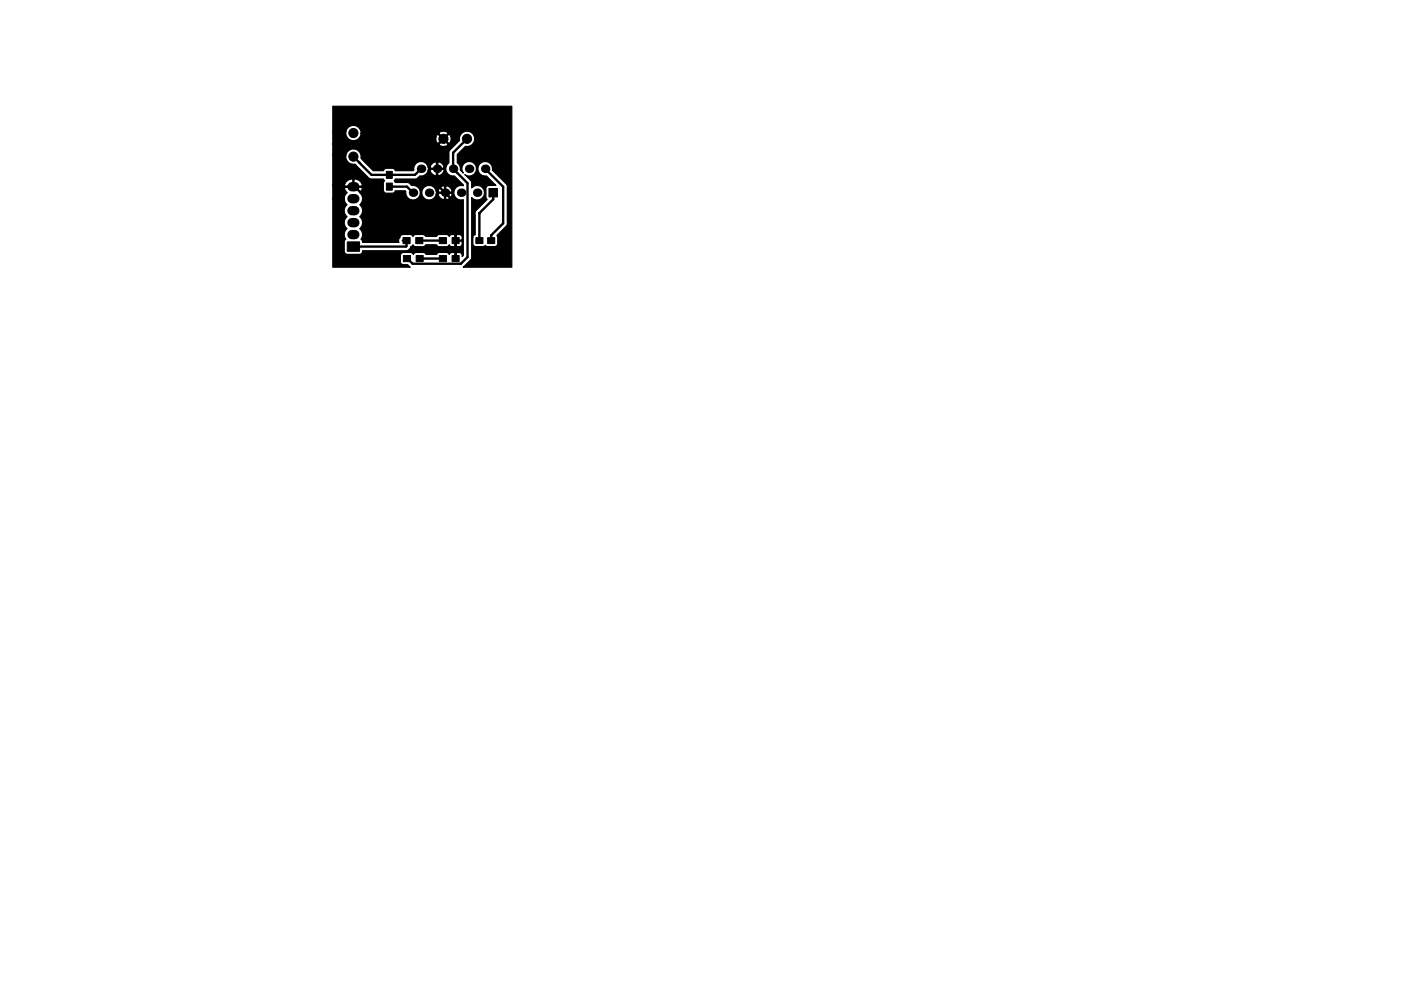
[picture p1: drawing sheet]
<svg xmlns="http://www.w3.org/2000/svg" width="297mm" height="210mm" viewBox="0 0 297 210" stroke-linecap="round" stroke-linejoin="round" font-family="sans-serif">
<g fill="#000" stroke="#000" stroke-width=".21">
<path d="M81.9 36.3h1.3v1.5h-1.3zM81.9 38.8h1.3v1.5h-1.3zM103.7 40h1.8v1.8h-1.8zM73.6 51.3h2.6v2h-2.6zM85.4 50.4h1.6v1.3h-1.6zM85.5 54.2h1.5v1.3h-1.5zM88.1 50.4h1.6v1.3h-1.6zM88.2 54.2h1.5v1.3h-1.5zM93.1 54.2h1.6v1.3h-1.6zM93.1 50.4h1.6v1.3h-1.6zM95.8 54.2h1.6v1.3h-1.6zM95.8 50.4h1.6v1.3h-1.6z"/>
<path d="M100.9 50.4h1.5v1.3h-1.5zM103.4 50.4h1.5v1.3h-1.5z"/>
<circle cx="74.9" cy="28.2" r=".97"/>
<circle cx="74.9" cy="33.2" r=".98"/>
<circle cx="94" cy="29.5" r=".97"/>
<circle cx="99" cy="29.5" r=".97"/>
</g>
<g fill="#000">
<circle cx="89.3" cy="35.8" r=".9"/>
<circle cx="92.7" cy="35.8" r=".9"/>
<circle cx="96.1" cy="35.8" r=".9"/>
<circle cx="99.5" cy="35.8" r=".9"/>
<circle cx="102.9" cy="35.8" r=".9"/>
<circle cx="87.6" cy="40.9" r=".9"/>
<circle cx="91" cy="40.9" r=".9"/>
<circle cx="94.4" cy="40.9" r=".9"/>
<circle cx="97.8" cy="40.9" r=".9"/>
<circle cx="101.2" cy="40.9" r=".9"/>
</g>
<path d="M74.6 39.6h.6M74.6 49.8h.6M74.6 47.2h.6M74.6 44.7h.6M74.6 42.2h.6" fill="none" stroke="#000" stroke-width="2"/>
<path d="M73.7 39.6h.3M74.9 33.2l3.9 3.9h9.2l1.3-1.3M74.9 39.6h.3l5.1 5.1h16.3M76.2 34.5h.1M82.5 39.6h3.8l1.3 1.3M94 29.5l-1.3 1.3v8.4l3.9 3.9v11.8M99 29.5l-2.9 2.9v3.4l3 3.1v15.6l-1.4 1.5h-10.2l-1.2-1.1M102.9 35.8l3.8 3.8v7.8l-2.6 2.5v1.1M85.4 51h.8v1.2l-.1 .1h-11.2M88.9 51h5M89 54.9h4.9M104.6 40.9v1.4l-3 3v5.7h.2" fill="none" stroke="#000" stroke-width=".5"/>
<path d="M70.6 22.5h37.9v34.2h-10.3l1.8-1.8v-4.5h.2l.1 1.5 .3 .4h1.8l.5-.2 .5 .2h1.7l.4-.6v-1.3l-.2-.4 2.2-2.3v-8.4l-3.1-3.2v-.3a1.56 1.56 0 0 0-1.6-1.6 1.56 1.56 0 0 0-1.5 1.7 1.56 1.56 0 0 0 1.8 1.4l2.1 2h-1.5a.65 .65 0 0 0-.7 .7v1.8l.3 .5-2.5 2.6v4.9l-.4 .2-.2 .4h-.2l.1-8.4a1.56 1.56 0 0 0 2.2 0 1.56 1.56 0 0 0-.1-2.2 1.56 1.56 0 0 0-2.2 .1v-1.4l-1.4-1.5 .3 .3a1.56 1.56 0 0 0 2.2-1.3 1.56 1.56 0 0 0-2-1.7 1.56 1.56 0 0 0-.9 2.4l-.6-.6a1.39 1.39 0 0 0-.6-1.5v-1.8l1.7-1.7a1.64 1.64 0 0 0 2-1.5 1.64 1.64 0 0 0-1.8-1.8 1.64 1.64 0 0 0-1.5 2l-2.2 2.3v2.5l-.2 .1a1.61 1.61 0 0 0-.3 1.9 1.61 1.61 0 0 0 1.7 .8l1.8 1.8v.2a1.55 1.55 0 0 0-2 1.5 1.55 1.55 0 0 0 2 1.5v11.8l-.2 .2a.68 .68 0 0 0-.5-.8h-.6l-.2 .1v1.3h-.2v-1.3l-.2-.1h-.6l-.4 .4-.2-.2-.4-.2h-1.6l-.6 .4h-2.2l-.6-.4h-1.5l-.6 .4-.6-.4h-1.5a.65 .65 0 0 0-.6 .6v1.3l.2 .5 .4 .2h.9l.6 .5h-16.4v-14.5h2.4l.1 .6 .5 .6a1.6 1.6 0 0 0 0 2.6 1.6 1.6 0 0 0 0 2.5 1.57 1.57 0 0 0-.3 2.3l-.3 .5v2a.65 .65 0 0 0 .6 .7l2.9-.1 .3-.3 .1-.4h9.2a1.56 1.56 0 0 0 1.1-.9l.3-.4 .6 .4h1.6l.6-.4h2.2l.6 .4h1.6l.4-.1 .2-.3 .4 .4h.6l.2-.1v-1h.2v1l.2 .1h.6l.4-.2 .1-.8-.2-.1h-1.3v-1.3h.2v1h1.1l.2-.1v-.5l-.5-.5h-.6l-.2 .1-1-.1-.4 .4-.2-.3-.4-.1h-1.6l-.6 .4h-2.2l-.6-.4h-1.6l-.6 .4-.5-.4h-1.8a1.92 1.92 0 0 0-.6 1.6h-7.7l-.1-.3-.3-.3 .3-.4a1.59 1.59 0 0 0-.5-1.9 1.6 1.6 0 0 0 0-2.5 1.6 1.6 0 0 0 0-2.6 1.6 1.6 0 0 0-.1-2.5l.6-.8-.1-.4h-3.5l-.1 .4 .5 .8-.5 .6-.1 .7h-2.4v-3h2.4l.2 .3h1.6v-1.5h.3v1.5h1.6l.1-.3a2.05 2.05 0 0 0-1.9-1.2 2.05 2.05 0 0 0-1.9 1.2h-2.4v-6.3h2.7v.6a1.63 1.63 0 0 0 2 1.3l3.1 3.1 2.9 .1 .2 .3-.2 .5v1.5a.65 .65 0 0 0 .6 .7l1.5-.1 .4-.4h2.1l.2 .1-.1 .3a1.57 1.57 0 0 0 1.6 1.5 1.57 1.57 0 0 0 1.5-1.5h.3l.1 .6a1.55 1.55 0 0 0 1.6 .9 1.55 1.55 0 0 0 1.4-1.1h.4l.6 .8 .5 .3 .2-.1v-1.3h.3v1.3a1.04 1.04 0 0 0 1.2-1.3h-2.7l-.1 .3h-.4v-.8h.4l.1 .3h1.2v-1.3h.3v1.3h1.2a1.12 1.12 0 0 0-1.5-1.3 1.17 1.17 0 0 0-1.3 1h-.4l-.1-.2a1.57 1.57 0 0 0-1.7-.9 1.57 1.57 0 0 0-1.3 1.5h-.3l-.1-.6a1.49 1.49 0 0 0-1.7-.9l-.7-.6-2.8-.1-.2-.4 .2-.3h4.2l.3-.1 .7-.6a1.46 1.46 0 0 0 1.8-1.1h.4l.6 .8 .5 .3 .2-.1v-1.3h.3v1.3a1.04 1.04 0 0 0 1.2-1.3h-2.7l-.1 .3h-.4v-.8h.4l.1 .3h1.2v-1.3h.3v1.3h1.2a1.12 1.12 0 0 0-1.5-1.3 1.17 1.17 0 0 0-1.3 1h-.4l-.1-.2a1.55 1.55 0 0 0-1.8-.9 1.55 1.55 0 0 0-1.1 1.8l-.2 .1h-3.8l-.4-.4-1.5-.1-.4 .2-.2 .3h-2.2l-2.6-2.6a1.64 1.64 0 0 0-1.2-2 1.64 1.64 0 0 0-2 1.3h-2.7v-2.3h22.5l.1 .3a1.23 1.23 0 0 0 1.8-.3l-1-1-.9 1h-22.5v-2.7h2.7v.6a1.63 1.63 0 0 0 1.3 1.3 1.63 1.63 0 0 0 1.6-.6h16.2l.2 1.1 .3 .1 .9-.9h.4l1 .9 .2-.1a1.23 1.23 0 0 0-.2-1.8l-1 1h-.4l-.9-1-.3 .1-.2 .6h-16.2l.3-.9h16.6l.9 1 1-1a1.14 1.14 0 0 0-1.9 0h-16.6v-.4a1.64 1.64 0 0 0-1.6-1.3 1.64 1.64 0 0 0-1.6 1.3h-2.7z" fill="#000" stroke="#000" stroke-width=".25"/>
</svg>
